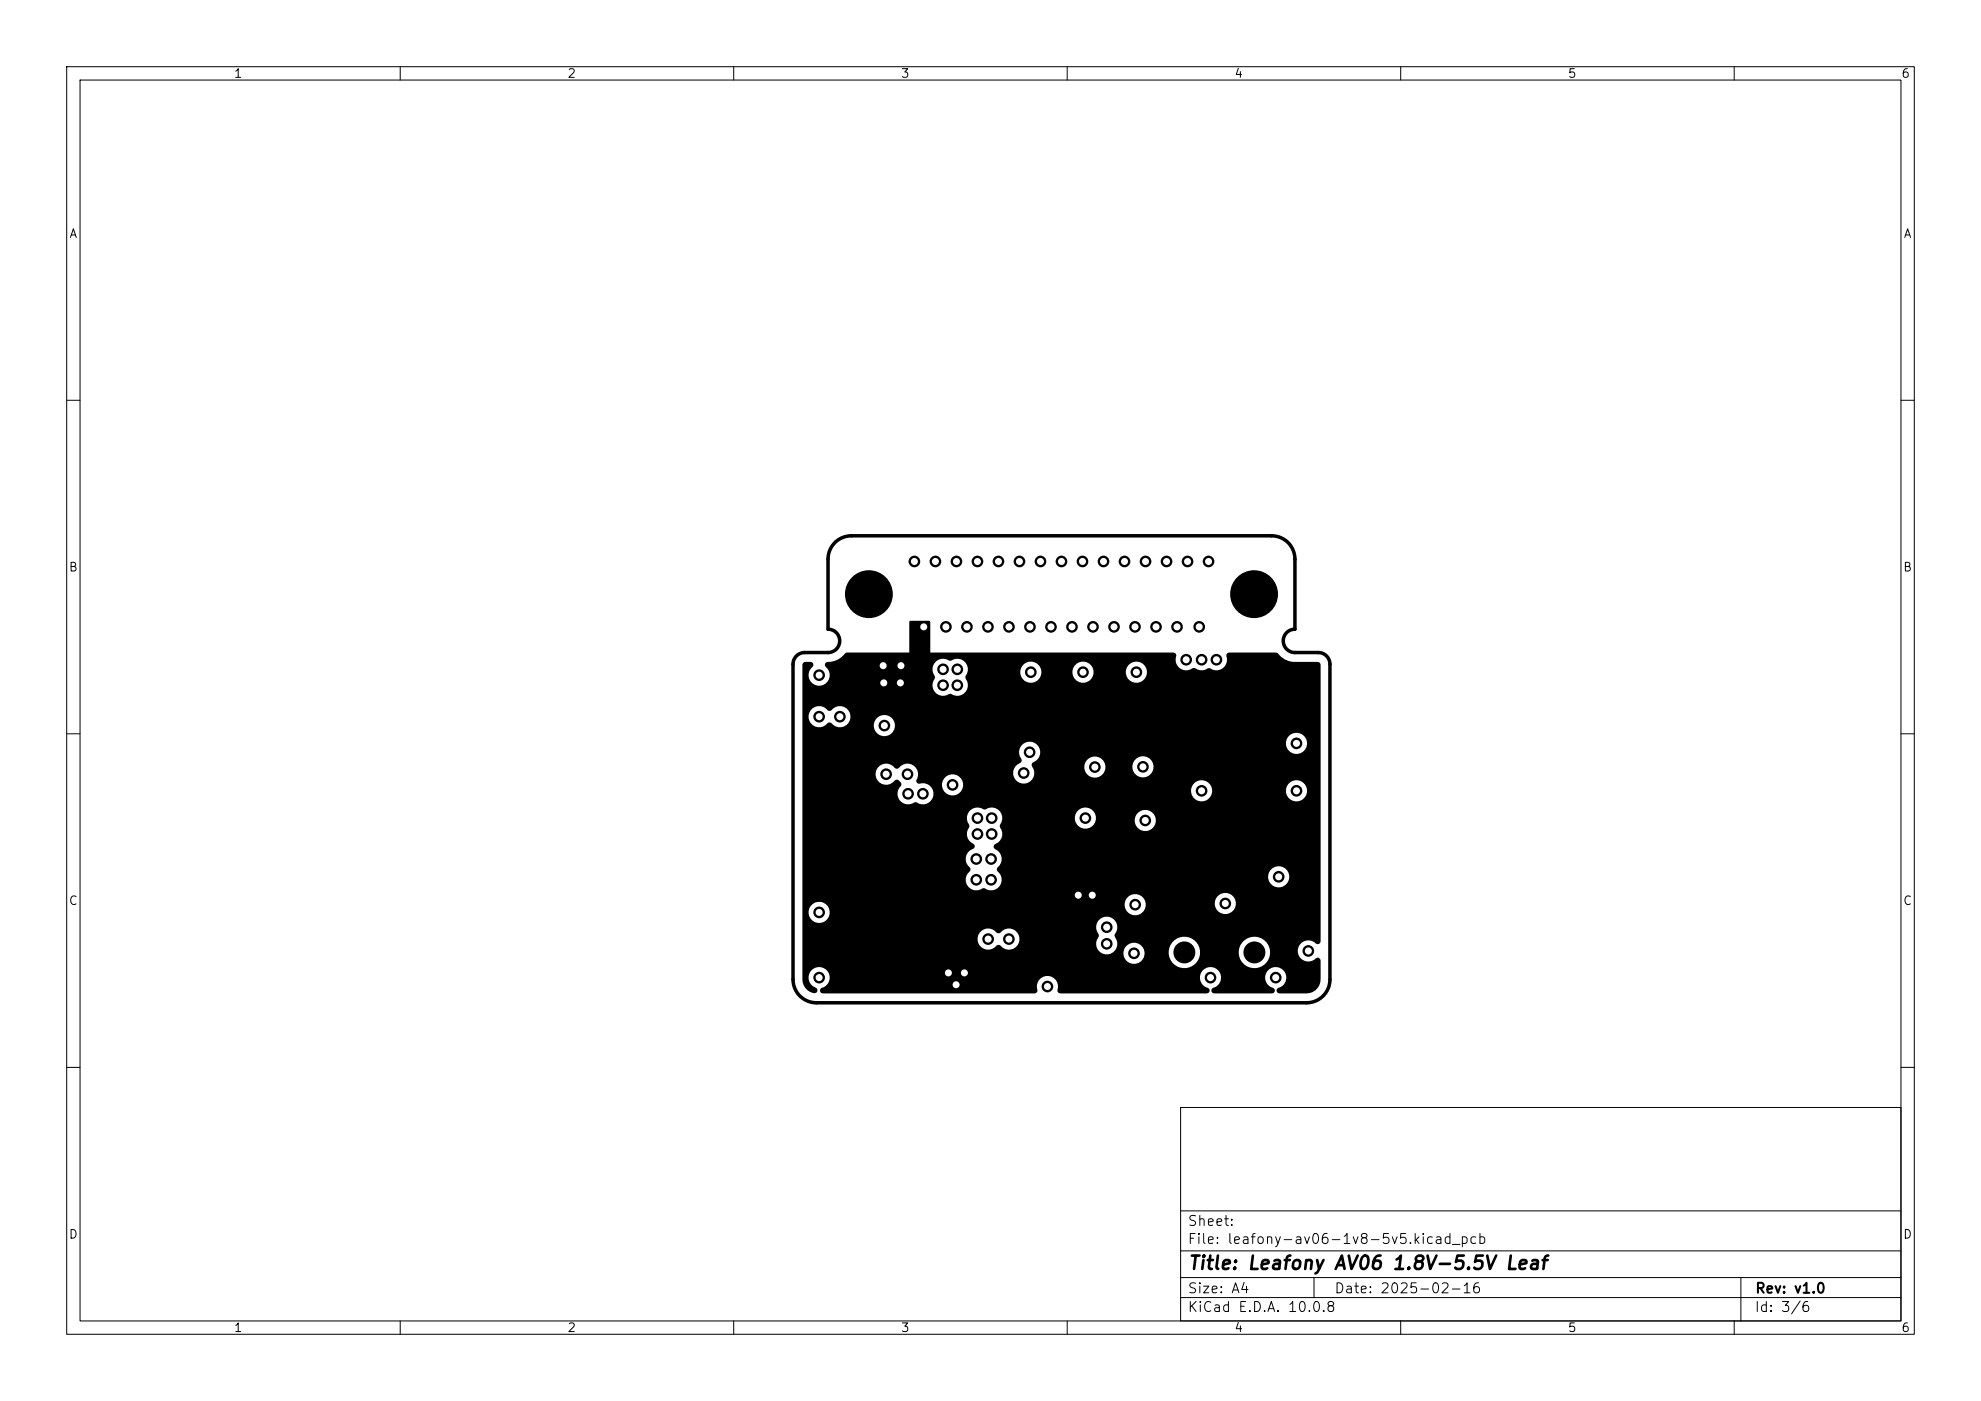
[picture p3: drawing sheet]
<svg xmlns="http://www.w3.org/2000/svg" width="297mm" height="210mm" viewBox="0 0 297 210" stroke-linecap="round" stroke-linejoin="round" font-family="sans-serif">
<defs><g id="words">
<text font-size="2" x="178" y="190.8">Title: Leafony AV06 1.8V-5.5V Leaf</text>
<g font-size="1.5">
<text x="178" y="184.1">Sheet:</text>
<text x="178" y="186.8">File: leafony-av06-1v8-5v5.kicad_pcb</text>
<text x="178" y="197">KiCad E.D.A. 10.0.8</text>
<text x="178" y="194.2">Size: A4</text>
<text x="200" y="194.2">Date: 2025-02-16</text>
<text x="263" y="197">Id: 3/6</text>
<text x="263" y="194.2">Rev: v1.0</text>
</g>
<g font-size="1.3">
<text x="35" y="12">1</text>
<text x="85" y="12">2</text>
<text x="135" y="12">3</text>
<text x="185" y="12">4</text>
<text x="235" y="12">5</text>
<text x="285" y="12">6</text>
<text x="10.3" y="36">A</text>
<text x="285.3" y="36">A</text>
<text x="10.2" y="86">B</text>
<text x="285.2" y="86">B</text>
<text x="10.2" y="136">C</text>
<text x="285.2" y="136">C</text>
<text x="10.2" y="186">D</text>
<text x="285.2" y="186">D</text>
<text x="35" y="200">1</text>
<text x="85" y="200">2</text>
<text x="135" y="200">3</text>
<text x="185" y="200">4</text>
<text x="235" y="200">5</text>
<text x="285" y="200">6</text>
</g>
</g></defs>
<g fill="none" stroke="#000" stroke-width=".15">
<path d="M10 10h277v190h-277zM12 12h273v186h-273zM60 10v2M110 10v2M160 10v2M210 10v2M260 10v2M10 60h2M285 60h2M10 110h2M285 110h2M10 160h2"/>
<path d="M177 166h108v32h-108zM285 160h2M60 198v2M110 198v2M160 198v2M177 194.5h108M177 191.5h108M177 187.5h108M177 181.5h108M197 191.5v3M210 198v2M260 198v2"/>
<path d="M261 191.5v6.5"/>
</g>
<path d="M136.5 93.2h2.8v5.2h-2.8z" fill="#000" stroke="#000" stroke-width=".35"/>
<g fill="#000">
<path d="M120.4 99.4l.3-.2 1.1 .1a.43 .43 0 0 1 0 .7 1.59 1.59 0 0 0-.2 2.2 1.59 1.59 0 0 0 2.2 .2 1.59 1.59 0 0 0 .2-2.3h15.8v.4l.4 1-.1 .2a1.58 1.58 0 0 0 .1 2.1 1.58 1.58 0 0 0 2 .2h.5a1.58 1.58 0 0 0 2-.2 1.58 1.58 0 0 0 .1-2.1l-.1-.2 .4-.9h7.9a1.59 1.59 0 0 0 1.5 1.8 1.59 1.59 0 0 0 1.6-1.8h4.7v.4a1.59 1.59 0 0 0 1.8 1.3 1.59 1.59 0 0 0 1.3-1.7h4.9v.4a1.59 1.59 0 0 0 2.4 1.1 1.59 1.59 0 0 0 0-2.7 1.59 1.59 0 0 0-2.4 1.2h-4.9l-.1-.4a1.59 1.59 0 0 0-1.6-1 1.59 1.59 0 0 0-1.4 1.4h-4.7l-.1-.4a1.59 1.59 0 0 0-1.7-1 1.59 1.59 0 0 0-1.3 1.4l-7.9-.1a1.58 1.58 0 0 0-.7-1.5 1.58 1.58 0 0 0-1.7 0h-.5a1.58 1.58 0 0 0-2.4 1.1h-15.8l-.2-.2a.43 .43 0 0 1-.1-.4 .43 .43 0 0 1 .4-.3 3.3 3.3 0 0 0 2.7-1.3l49.1-.1a.43 .43 0 0 1 .4 .6 1.58 1.58 0 0 0 .6 1.8 1.58 1.58 0 0 0 1.9 0h.4a1.84 1.84 0 0 0 2.1-.1 1.63 1.63 0 0 0 1.9 .1 1.63 1.63 0 0 0 .7-1.8 .43 .43 0 0 1 .4-.6l7.2 .1a3.2 3.2 0 0 0 2.5 1.3h3.6l.2 .1 .2 .4-.1 41.6a.47 .47 0 0 1-.8 0 1.59 1.59 0 0 0-2.2 .2 1.59 1.59 0 0 0 .2 2.2 1.59 1.59 0 0 0 2.2 0 .43 .43 0 0 1 .4-.1 .43 .43 0 0 1 .3 .4v2.8a2.11 2.11 0 0 1-2.1 2.1l-4.3-.1a.46 .46 0 0 1-.2-.5 .46 .46 0 0 1 .5-.3 1.59 1.59 0 0 0 .6-2.5 1.59 1.59 0 0 0-2.5 .2 1.59 1.59 0 0 0 .8 2.4 .43 .43 0 0 1 .3 .4 .43 .43 0 0 1-.4 .4l-8.9-.1a.46 .46 0 0 1-.2-.5 .46 .46 0 0 1 .5-.3 1.59 1.59 0 0 0 .6-2.5 1.59 1.59 0 0 0-2.5 .2 1.59 1.59 0 0 0 .8 2.4 .43 .43 0 0 1 .4 .4 .43 .43 0 0 1-.5 .4l-22.2-.1a.61 .61 0 0 1-.1-.7 1.59 1.59 0 0 0-1.7-1.8 1.59 1.59 0 0 0-1.4 2.1 .43 .43 0 0 1-.4 .5l-32-.1a.46 .46 0 0 1-.1-.5 .46 .46 0 0 1 .4-.3 1.59 1.59 0 0 0 .7-2.4 1.59 1.59 0 0 0-2.6 0 1.59 1.59 0 0 0 .7 2.4 .45 .45 0 0 1 .3 .6 .45 .45 0 0 1-.6 .2 2.15 2.15 0 0 1-1.6-2.2v-6h26.3a1.59 1.59 0 0 0 .9 1.6 1.59 1.59 0 0 0 1.9-.5l.5-.1a1.61 1.61 0 0 0 2.2 .6 1.61 1.61 0 0 0 .5-2.3 1.61 1.61 0 0 0-2.3-.4l-.5 .4-.4-.1a1.59 1.59 0 0 0-1.7-.6 1.59 1.59 0 0 0-1.1 1.4h-26.3v-1.8h44l.2 .8 .3 .6-.1 .2a1.59 1.59 0 0 0 .1 2.2 1.59 1.59 0 0 0 2.1 .1h1.5v.4a1.58 1.58 0 0 0 1.9 1.4 1.58 1.58 0 0 0 1.3-2h3.6v.5a2.36 2.36 0 0 0 2.6 2.1 2.36 2.36 0 0 0 2.1-2.6h5.8v.5a2.36 2.36 0 0 0 3.6 1.8 2.36 2.36 0 0 0 0-4 2.36 2.36 0 0 0-3.6 1.7h-5.8l-.1-.4a2.36 2.36 0 0 0-2.5-1.7 2.36 2.36 0 0 0-2.1 2.1h-3.6l-.1-.2a1.59 1.59 0 0 0-1.7-1 1.59 1.59 0 0 0-1.4 1.4h-1.5l.3-.3a1.61 1.61 0 0 0 0-1.9l-.1-.2 .1-.3a1.59 1.59 0 0 0-.7-2.5 1.59 1.59 0 0 0-2.2 1.3h-44v-2.2h.9v.4a1.59 1.59 0 0 0 2.5 1.1 1.59 1.59 0 0 0-.1-2.7h45v.4a1.58 1.58 0 0 0 1.9 1.4 1.58 1.58 0 0 0 1.2-2h10.4v.4a1.59 1.59 0 0 0 2.5 1.2 1.59 1.59 0 0 0 0-2.7 1.59 1.59 0 0 0-2.5 1.1h-10.4v-.2a1.59 1.59 0 0 0-1.7-1 1.59 1.59 0 0 0-1.4 1.4h-45l-.2-.1a1.59 1.59 0 0 0-2.2 1.3h-.9v-8h24.5l.1 .8 .6 .8-.1 .4a1.58 1.58 0 0 0-.3 2.2 1.58 1.58 0 0 0 2.2 .4h.4a1.58 1.58 0 0 0 1.9-.1 1.58 1.58 0 0 0 .4-1.9h40.1v.4a1.59 1.59 0 0 0 2.5 1.2 1.59 1.59 0 0 0 0-2.7 1.59 1.59 0 0 0-2.5 1.1h-40.1l-.5-.8 .1-.4a1.59 1.59 0 0 0-.4-2.7 .43 .43 0 0 1-.2-.5 .43 .43 0 0 1 .3-.3 1.59 1.59 0 0 0 .6-2.5v-.4a1.6 1.6 0 0 0 .4-1.2h10.8v.4a1.59 1.59 0 0 0 1.7 1.4 1.59 1.59 0 0 0 1.5-1.4h5.8v.4a1.59 1.59 0 0 0 2.5 1.1 1.59 1.59 0 0 0 0-2.7 1.59 1.59 0 0 0-2.5 1.2h-5.8v-.4a1.59 1.59 0 0 0-1.6-1.4 1.59 1.59 0 0 0-1.6 1.4h-10.8l-.2-.4a1.57 1.57 0 0 0-2.3-.7h-.4a1.58 1.58 0 0 0-2 .3 1.58 1.58 0 0 0-.1 2v.4a1.59 1.59 0 0 0 .6 2.5 .44 .44 0 0 1 .2 .5 .44 .44 0 0 1-.3 .3 1.59 1.59 0 0 0-1 1.3h-24.5v-12.8h11v.5a1.59 1.59 0 0 0 1.2 1.3 1.59 1.59 0 0 0 1.6-.6 .64 .64 0 0 1 .9 .2 .64 .64 0 0 1-.1 .8 1.59 1.59 0 0 0 .1 2.1 1.59 1.59 0 0 0 2 .2h.5a1.58 1.58 0 0 0 2.3-.7 1.58 1.58 0 0 0-1.1-2.2h2.5v.5a1.58 1.58 0 0 0 1.4 1.3 1.58 1.58 0 0 0 1.6-.9h34.4v.4a1.59 1.59 0 0 0 1.8 1.4 1.59 1.59 0 0 0 1.3-1.8h11.1v.4a1.59 1.59 0 0 0 2.4 1.2 1.59 1.59 0 0 0 0-2.7 1.59 1.59 0 0 0-2.4 1.1h-11.1l-.1-.4a1.59 1.59 0 0 0-1.7-.9 1.59 1.59 0 0 0-1.3 1.3h-34.4h.1a1.59 1.59 0 0 0-1.1-2.2 1.59 1.59 0 0 0-2 1.3l-3.3 .1a.47 .47 0 0 1-.5-.3 .47 .47 0 0 1 .1-.5l.1-.4v-.6h14.3a1.6 1.6 0 0 0 2.1 1.7 1.6 1.6 0 0 0 .7-2.6h7.9v.4a1.59 1.59 0 0 0 1.8 1.4 1.59 1.59 0 0 0 1.3-1.9h4.1v.5a1.59 1.59 0 0 0 2.4 1.1 1.59 1.59 0 0 0 0-2.7 1.59 1.59 0 0 0-2.4 1.1h-4.1l-.1-.3a1.59 1.59 0 0 0-1.7-1 1.59 1.59 0 0 0-1.3 1.4h-7.9v-.4l.2-.1a1.59 1.59 0 0 0 1.1-1.6 1.59 1.59 0 0 0-1.3-1.5h38.1v.4a1.59 1.59 0 0 0 2.4 1.2 1.59 1.59 0 0 0 0-2.7 1.59 1.59 0 0 0-2.4 1.1h-38.2a1.59 1.59 0 0 0-1.6 .8 1.59 1.59 0 0 0 .1 1.8v.4l-.1 .2a1.61 1.61 0 0 0-1.1 1.3h-14.3l-.1-.3a1.59 1.59 0 0 0-2.7-.3l-.2 .1a.83 .83 0 0 1-.8-.4 1.59 1.59 0 0 0-2.5 1h-11v-8.6h.9v.4a1.59 1.59 0 0 0 1.2 1.4 1.59 1.59 0 0 0 1.7-.6l.4-.1a1.67 1.67 0 0 0 2.5 .3h4v.4a1.59 1.59 0 0 0 2.4 1.1 1.59 1.59 0 0 0 0-2.7 1.59 1.59 0 0 0-2.4 1.2h-4l.2-.2a1.59 1.59 0 0 0-.3-2.2 1.59 1.59 0 0 0-2.2 .2l-.5 .1a1.64 1.64 0 0 0-1.7-.6 1.64 1.64 0 0 0-1.3 1.3h-.9z"/>
<circle cx="132.4" cy="99.8" r=".87"/>
<circle cx="135.1" cy="99.8" r=".87"/>
<circle cx="137.1" cy="84.2" r=".87"/>
<circle cx="138.5" cy="94" r=".87"/>
<circle cx="140.2" cy="84.2" r=".87"/>
<circle cx="141.8" cy="94" r=".87"/>
<circle cx="143.4" cy="84.2" r=".87"/>
<circle cx="145" cy="94" r=".87"/>
<circle cx="146.5" cy="84.2" r=".87"/>
<circle cx="148.1" cy="94" r=".87"/>
<circle cx="149.7" cy="84.2" r=".87"/>
<circle cx="151.3" cy="94" r=".87"/>
<circle cx="152.8" cy="84.2" r=".87"/>
<circle cx="154.4" cy="94" r=".87"/>
<circle cx="156" cy="84.2" r=".87"/>
<circle cx="157.6" cy="94" r=".87"/>
<circle cx="159.1" cy="84.2" r=".87"/>
<circle cx="160.7" cy="94" r=".87"/>
<circle cx="162.3" cy="84.2" r=".87"/>
<circle cx="163.9" cy="94" r=".87"/>
<circle cx="165.4" cy="84.2" r=".87"/>
<circle cx="167" cy="94" r=".87"/>
<circle cx="168.6" cy="84.2" r=".87"/>
<circle cx="170.2" cy="94" r=".87"/>
<circle cx="171.7" cy="84.2" r=".87"/>
<circle cx="173.3" cy="94" r=".87"/>
<circle cx="174.9" cy="84.2" r=".87"/>
<circle cx="176.5" cy="94" r=".87"/>
<circle cx="177.8" cy="98.9" r=".87"/>
<circle cx="178" cy="84.2" r=".87"/>
<circle cx="179.8" cy="94" r=".87"/>
<circle cx="180.1" cy="98.9" r=".87"/>
<circle cx="181.2" cy="84.2" r=".87"/>
<circle cx="182.4" cy="98.9" r=".87"/>
<circle cx="122.8" cy="107.4" r=".87"/>
<circle cx="122.8" cy="101.2" r=".87"/>
<circle cx="125.9" cy="107.4" r=".87"/>
<circle cx="132.5" cy="102.4" r=".87"/>
<circle cx="132.6" cy="108.8" r=".87"/>
<circle cx="132.9" cy="116.1" r=".87"/>
<circle cx="135" cy="102.4" r=".87"/>
<circle cx="136.1" cy="116.1" r=".87"/>
<circle cx="136.1" cy="119" r=".87"/>
<circle cx="138.4" cy="119" r=".87"/>
<circle cx="141.4" cy="100.3" r=".87"/>
<circle cx="141.4" cy="102.7" r=".87"/>
<circle cx="142.8" cy="117.7" r=".87"/>
<circle cx="143.5" cy="100.3" r=".87"/>
<circle cx="143.5" cy="102.7" r=".87"/>
<circle cx="153.5" cy="115.9" r=".87"/>
<circle cx="154.4" cy="112.8" r=".87"/>
<circle cx="154.5" cy="100.8" r=".87"/>
<circle cx="162.4" cy="100.8" r=".87"/>
<circle cx="164.1" cy="115" r=".87"/>
<circle cx="170.4" cy="100.8" r=".87"/>
<circle cx="171.4" cy="114.9" r=".87"/>
<circle cx="180.1" cy="118.5" r=".87"/>
<circle cx="194.4" cy="111.4" r=".87"/>
<circle cx="194.4" cy="118.5" r=".87"/>
<circle cx="122.8" cy="136.8" r=".87"/>
<circle cx="146.4" cy="131.9" r=".87"/>
<circle cx="146.4" cy="128.8" r=".87"/>
<circle cx="146.5" cy="125" r=".87"/>
<circle cx="146.5" cy="122.6" r=".87"/>
<circle cx="148.6" cy="131.9" r=".87"/>
<circle cx="148.6" cy="128.8" r=".87"/>
<circle cx="148.7" cy="125" r=".87"/>
<circle cx="148.7" cy="122.6" r=".87"/>
<circle cx="161.7" cy="134.2" r=".87"/>
<circle cx="162.7" cy="122.6" r=".87"/>
<circle cx="163.8" cy="134.2" r=".87"/>
<circle cx="165.9" cy="139" r=".87"/>
<circle cx="170.2" cy="135.6" r=".87"/>
<circle cx="171.7" cy="123" r=".87"/>
<circle cx="183.7" cy="135.4" r=".87"/>
<circle cx="191.7" cy="131.4" r=".87"/>
<circle cx="122.8" cy="146.5" r=".87"/>
<circle cx="142.2" cy="145.8" r=".87"/>
<circle cx="143.3" cy="147.6" r=".87"/>
<circle cx="144.6" cy="145.8" r=".87"/>
<circle cx="148.1" cy="140.8" r=".87"/>
<circle cx="151.3" cy="140.8" r=".87"/>
<circle cx="157" cy="147.9" r=".87"/>
<circle cx="165.9" cy="141.5" r=".87"/>
<circle cx="170" cy="142.9" r=".87"/>
<circle cx="181.5" cy="146.5" r=".87"/>
<circle cx="191.3" cy="146.5" r=".87"/>
<circle cx="196.2" cy="142.5" r=".87"/>
</g>
<path d="M125.2 81.3a3.5 3.5 0 0 1 2.4-1h63a3.5 3.5 0 0 1 3.5 3.5v10.5a1.75 1.75 0 0 0-1.7 1.8 1.75 1.75 0 0 0 1.7 1.7h3.5a1.75 1.75 0 0 1 1.8 1.8v47.2a3.5 3.5 0 0 1-3.5 3.5h-73.5a3.5 3.5 0 0 1-3.5-3.5v-47.2a1.75 1.75 0 0 1 1.7-1.8h3.5a1.75 1.75 0 0 0 1.8-1.7 1.75 1.75 0 0 0-1.8-1.8v-10.5a3.5 3.5 0 0 1 1.1-2.5z" fill="none" stroke="#000" stroke-width=".53"/>
<g fill="#fff">
<circle cx="142.8" cy="117.7" r=".53"/>
<circle cx="182.4" cy="98.9" r=".53"/>
<circle cx="194.4" cy="111.4" r=".53"/>
<circle cx="122.8" cy="107.4" r=".53"/>
<circle cx="136.1" cy="116.1" r=".53"/>
<circle cx="162.7" cy="122.6" r=".53"/>
<circle cx="191.7" cy="131.4" r=".53"/>
<circle cx="171.7" cy="123" r=".53"/>
<circle cx="177.8" cy="98.9" r=".53"/>
<circle cx="181.5" cy="146.5" r=".53"/>
<circle cx="180.1" cy="98.9" r=".53"/>
<circle cx="162.4" cy="100.8" r=".53"/>
<circle cx="196.2" cy="142.5" r=".53"/>
<circle cx="180.1" cy="118.5" r=".53"/>
<circle cx="183.7" cy="135.4" r=".53"/>
<circle cx="170.2" cy="135.6" r=".53"/>
<circle cx="170" cy="142.9" r=".53"/>
<circle cx="191.3" cy="146.5" r=".53"/>
<circle cx="136.1" cy="119" r=".53"/>
<circle cx="157" cy="147.9" r=".53"/>
<circle cx="122.8" cy="146.5" r=".53"/>
<circle cx="148.6" cy="128.8" r=".53"/>
<circle cx="179.8" cy="94" r=".52"/>
<circle cx="194.4" cy="118.5" r=".53"/>
<circle cx="146.4" cy="128.8" r=".53"/>
<circle cx="122.8" cy="101.2" r=".53"/>
<circle cx="132.9" cy="116.1" r=".53"/>
<circle cx="165.9" cy="139" r=".53"/>
<circle cx="148.6" cy="131.9" r=".53"/>
<circle cx="122.8" cy="136.8" r=".53"/>
<circle cx="170.4" cy="100.8" r=".53"/>
<circle cx="132.6" cy="108.8" r=".53"/>
<circle cx="125.9" cy="107.4" r=".53"/>
<circle cx="164.1" cy="115" r=".53"/>
<circle cx="171.4" cy="114.9" r=".52"/>
<circle cx="138.4" cy="119" r=".53"/>
<circle cx="146.4" cy="131.9" r=".53"/>
<circle cx="154.5" cy="100.8" r=".53"/>
<circle cx="165.9" cy="141.5" r=".53"/>
<circle cx="154.4" cy="112.8" r=".53"/>
<circle cx="153.5" cy="115.9" r=".53"/>
<circle cx="174.9" cy="84.2" r=".53"/>
<circle cx="146.5" cy="122.6" r=".53"/>
<circle cx="143.5" cy="102.7" r=".53"/>
<circle cx="143.5" cy="100.3" r=".53"/>
<circle cx="141.4" cy="100.3" r=".53"/>
<circle cx="148.7" cy="125" r=".53"/>
<circle cx="141.4" cy="102.7" r=".53"/>
<circle cx="146.5" cy="125" r=".53"/>
<circle cx="148.7" cy="122.6" r=".53"/>
<circle cx="159.1" cy="84.2" r=".53"/>
<circle cx="154.4" cy="94" r=".52"/>
<circle cx="165.4" cy="84.2" r=".52"/>
<circle cx="181.2" cy="84.2" r=".53"/>
<circle cx="163.9" cy="94" r=".52"/>
<circle cx="148.1" cy="94" r=".52"/>
<circle cx="143.3" cy="147.6" r=".53"/>
<circle cx="163.8" cy="134.2" r=".52"/>
<circle cx="135.1" cy="99.8" r=".53"/>
<circle cx="142.2" cy="145.8" r=".53"/>
<circle cx="135" cy="102.4" r=".53"/>
<circle cx="132.4" cy="99.8" r=".53"/>
<circle cx="144.6" cy="145.8" r=".53"/>
<circle cx="138.5" cy="94" r=".53"/>
<circle cx="132.5" cy="102.4" r=".53"/>
<circle cx="161.7" cy="134.2" r=".53"/>
<circle cx="141.8" cy="94" r=".52"/>
<circle cx="170.2" cy="94" r=".52"/>
<circle cx="160.7" cy="94" r=".53"/>
<circle cx="151.3" cy="94" r=".53"/>
<circle cx="157.6" cy="94" r=".52"/>
<circle cx="140.2" cy="84.2" r=".52"/>
<circle cx="152.8" cy="84.2" r=".53"/>
<circle cx="143.4" cy="84.2" r=".52"/>
<circle cx="167" cy="94" r=".53"/>
<circle cx="137.1" cy="84.2" r=".53"/>
<circle cx="162.3" cy="84.2" r=".52"/>
<circle cx="156" cy="84.2" r=".52"/>
<circle cx="145" cy="94" r=".53"/>
<circle cx="168.6" cy="84.2" r=".53"/>
<circle cx="171.7" cy="84.2" r=".52"/>
<circle cx="178" cy="84.2" r=".52"/>
<circle cx="148.1" cy="140.8" r=".53"/>
<circle cx="173.3" cy="94" r=".53"/>
<circle cx="176.5" cy="94" r=".52"/>
<circle cx="151.3" cy="140.8" r=".53"/>
<circle cx="146.5" cy="84.2" r=".53"/>
<circle cx="149.7" cy="84.2" r=".52"/>
</g>
<g fill="#000">
<circle cx="130.3" cy="89.1" r="3.6"/>
<circle cx="188" cy="89.1" r="3.6"/>
<circle cx="177.6" cy="142.8" r="1.64"/>
<circle cx="188.1" cy="142.8" r="1.64"/>
</g>
<use href="#words"/>
</svg>
